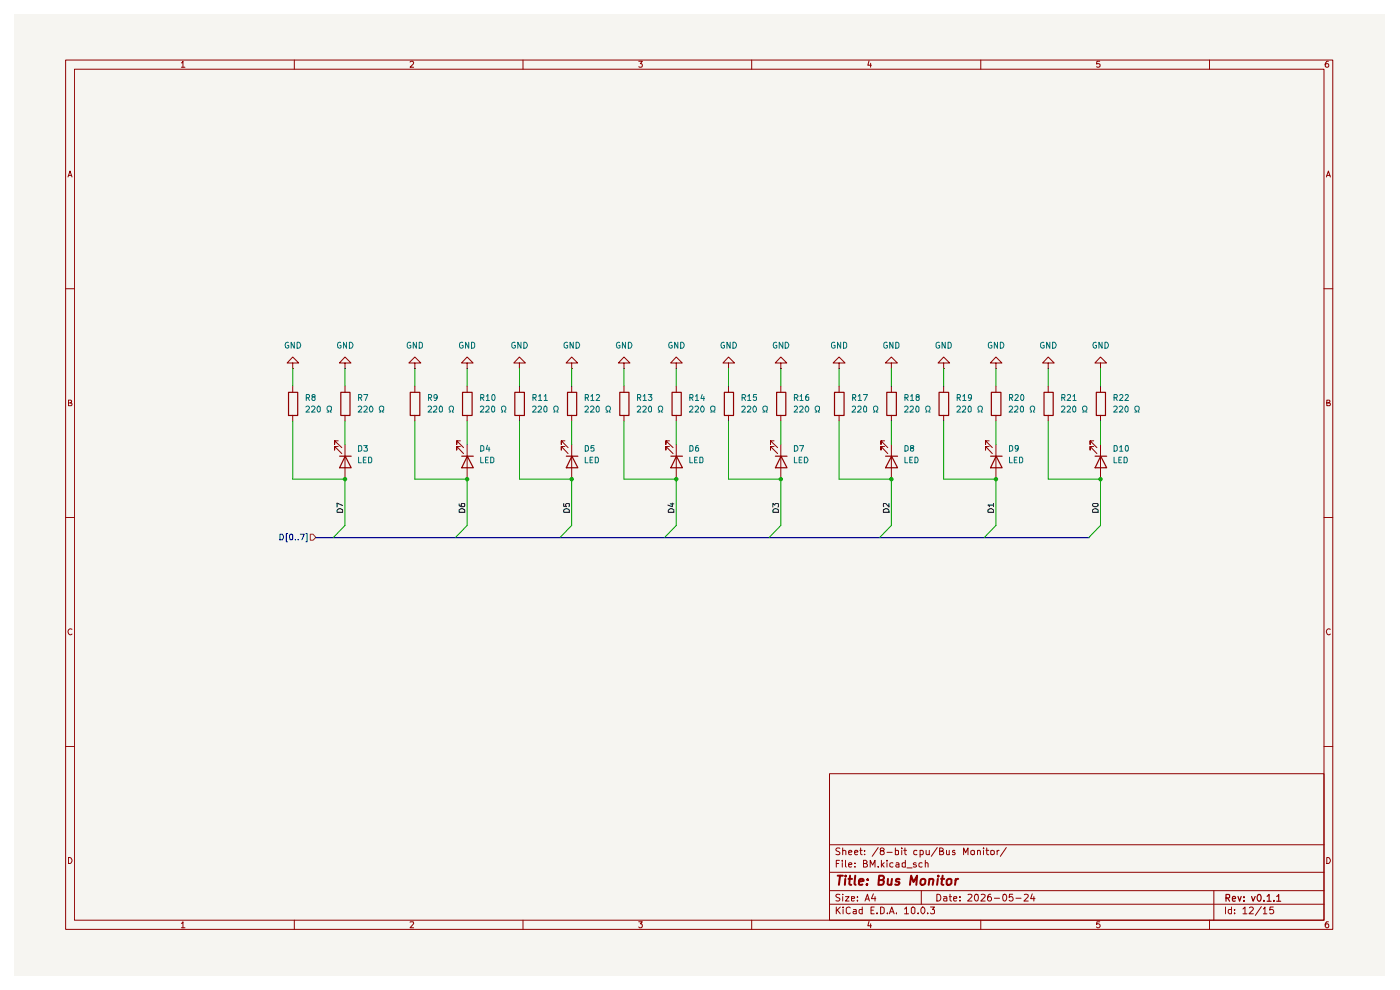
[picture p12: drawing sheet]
<svg xmlns="http://www.w3.org/2000/svg" width="297mm" height="210mm" viewBox="0 0 297 210" stroke-linecap="round" stroke-linejoin="round" font-family="sans-serif">
<path d="M3 3h290.7v203.9h-290.7z" fill="#f6f5f1"/>
<g fill="none" stroke="#8f0000" stroke-width=".21">
<path d="M13.9 12.7h268.8v184.4h-268.8zM15.8 14.7h265.1v180.5h-265.1zM38.5 13.3h.1l.2-.3v1.3M38.5 14.3h.7M62.4 12.7v2M87 13.2l.5-.2 .3 .2-.1 .4-.7 .7h.8M111 12.7v2M135.5 13h.8l-.5 .5 .4 .1v.6h-.7M159.5 12.7v2M184.4 12.9l-.3 .9h.8M184.7 13.4v.9M208.1 12.7v2"/>
<path d="M233.3 13h-.6l-.1 .6h.7v.6h-.7M256.6 12.7v2M281.8 13a.71 .71 0 0 0-.7 .5 .71 .71 0 0 0 .3 .8l.4-.1v-.6l-.4-.1-.3 .3M14.4 37.5l.5-1.2 .4 1.2M14.5 37.2h.7M281.4 37.5l.4-1.2 .4 1.2M281.5 37.2h.6M13.9 61.3h1.9M88 77h1.3l-1.3-1.3-1.3 1.3h1.3v1.2M88 78.2h.1M121.3 77h1.2l-1.2-1.3-1.2 1.3h1.2v1.2M121.3 78.2h.1"/>
<path d="M132.4 77h1.2l-1.2-1.3-1.2 1.3h1.2v1.2M132.4 78.2h.1M200.2 77h1.3l-1.3-1.3-1.2 1.3h1.2v1.2M200.2 78.2h.1M211.3 77h1.3l-1.3-1.3-1.2 1.3h1.2v1.2M211.3 78.2h.1M222.4 77h1.2l-1.2-1.3-1.2 1.3h1.2v1.2M222.4 78.2h.1M233.5 77h1.2l-1.2-1.3-1.2 1.3h1.2v1.2M233.5 78.2h.1M280.9 61.3h1.8M14.5 85.5h.4l.3-.3-.2-.3h-.5v1.2h.6l.2-.5-.4-.1"/>
<path d="M88 81.9v1.3M88 88.1v1.2M119.8 93.5h-.7v.8v-.8l1.4 1.4M119.8 94.7h-.7v.8v-.8l1.4 1.5M121.3 81.9v1.3M121.3 88.1v1.2M121.3 94.3v7.3M132.4 81.9v1.3M132.4 88.1v1.2M200.2 81.9v1.3M200.2 88.1v1.2M209.8 93.5h-.7v.8v-.8l1.4 1.4"/>
<path d="M209.8 94.7h-.7v.8v-.8l1.4 1.5M211.3 81.9v1.3M211.3 88.1v1.2M211.3 94.3v7.3M222.4 81.9v1.3M222.4 88.1v1.2M232 93.5h-.7v.8v-.8l1.4 1.4M232 94.7h-.7v.8v-.8l1.4 1.5M233.5 81.9v1.3M233.5 88.1v1.2M233.5 94.3v7.3M281.5 85.5h.4l.2-.3-.1-.3h-.5v1.2h.6l.1-.5-.3-.1"/>
<path d="M13.9 109.8h1.9M280.9 109.8h1.8M15.3 133.5a.59 .59 0 0 0-.9 .5 .59 .59 0 0 0 .8 .6l.1-.1M282.2 133.5a.59 .59 0 0 0-.8 .5 .59 .59 0 0 0 .7 .6l.1-.1M13.9 158.4h1.9M280.9 158.4h1.8M176 164.1h104.9v31.1h-104.9zM176 179.2h104.9M178.2 180l-.6-.1-.3 .2 .1 .4 .8 .4-.1 .3h-.8M178.8 179.9v1.4M182.6 179.9v1.2l.3 .2M186.3 179.8l-1.3 1.8"/>
<path d="M189.9 179.9v1.4M191.3 179.9v.1M192 179.9v1.2l.3 .2M198.8 179.8l-1.2 1.8M208.7 179.9v.1M209.3 179.9v1.2l.5 .2M213.5 179.8l-1.3 1.8M14.5 181.9a.65 .65 0 0 1 .8 .6 .65 .65 0 0 1-.8 .7zM38.5 195.9l.3-.4v1.3M38.5 196.8h.7M62.4 195.2v1.9M87 195.6l.7-.1 .1 .3-.8 1h.8"/>
<path d="M111 195.2v1.9M135.5 195.5h.8l-.5 .5 .5 .2-.1 .5-.5 .1-.2-.2M159.5 195.2v1.9M176 191.8h104.9M176 188.9h104.9M176 185h104.9M177.4 192.4v1.4M177.4 183.2h.5M177.6 193l.7 .8M178.1 182.5h-.7v1.4M178.2 189.8h-.8l-.1 .3 .8 .4 .1 .4-.3 .2-.6-.1M178.3 192.4l-.9 .8"/>
<path d="M178.7 182.5v.2M178.7 183v.9M178.8 189.7v.1M178.8 180.5l.4-.1 .2 .1v.8M178.8 190.2v.9M178.9 192.4v.2M178.9 192.9v.9M179.4 190.2h.7l-.7 .9h.7M179.4 182.5v1.3l.1 .1M180 183.4l.7-.1-.2-.3-.5 .2v.6l.3 .1 .3-.1M180 180.8l.7-.1-.2-.3-.5 .1v.6l.3 .2 .3-.1M180.4 192.6l-.4-.2-.5 .3 .1 1 .4 .1 .4-.1"/>
<path d="M180.6 190.6l.7-.1-.1-.3h-.6v.8h.6M181.1 192.9h.5v.9M181.3 180.8l.7-.1-.2-.3h-.3l-.2 .1v.6l.2 .2 .4-.1M181.4 183.8v.1M181.4 183.1v.1M181.6 193.2l-.5 .1-.1 .2 .1 .3h.5M181.9 191v.1M181.9 190.2v.2M182.4 180.4h.5M182.9 192.9h-.5l-.2 .7a.45 .45 0 0 0 .7 .2M182.9 192.4v1.4M183.2 183.2l.6-.1 .1-.4-.2-.2h-.5v1.4l.7-.1 .1-.4-.3-.2"/>
<path d="M183.4 181.2v.1M183.4 180.5h.1M183.5 191.1l.5-1.4 .4 1.4M183.7 190.7h.7M184.4 195.4l-.3 1h.8M184.6 183.9v-1.4l.5 1 .5-1v1.4M184.7 196v.8M184.8 193.1h.5M185.3 189.6l-.4 1h.9M185.5 192.4h-.7v1.4h.7M185.6 190.2v.9M186 193.7v.1"/>
<path d="M186.3 183.8v.1M186.8 192.4h.4l.4 .3v.8l-.4 .3h-.4zM187 180.5h-.2l-.1-.3 .1-.2a.48 .48 0 0 1 .8 .2l-.2 .3h-.6a.47 .47 0 0 0 .1 .8 .47 .47 0 0 0 .7-.2l-.1-.5-.3-.1M187 182.5v1.4M187.2 183.4l.4 .5M187.6 183l-.6 .5M188.2 182.5v.2M188.2 183v.9M188.2 180.8h1.1M188.3 193.7v.1M188.7 193.8l.5-1.4 .5 1.4M188.8 193.4h.7"/>
<path d="M189.4 183.1l-.3-.1-.3 .3v.5h.6M189.9 180.5h.7v.7h-.7M190.1 183.1l.4-.1 .2 .2v.7M190.2 193.7v.1M190.7 183.3l-.6 .1-.1 .2 .2 .3 .5-.1M191.3 180.4v.9M191.7 180.4h.6M191.9 192.8l.4-.4v1.4M191.9 193.8h.8M192.1 183.1h-.7v.7h.7M192.1 182.5v1.4M192.4 184.1h1.1"/>
<path d="M193.3 192.7l.4-.3 .4 .3v.9l-.3 .2-.5-.2zM194.3 183.1l-.3-.1-.2 .3v.1l.5 .1 .1 .3-.2 .1-.4-.1M194.5 180.5l-.4-.1-.3 .2 .1 .6h.6M194.8 193.7v.1M195.2 180.5l.4-.1 .3 .2-.1 .6h-.6M195.2 180.4v1.4M195.4 188.9v2.9M195.6 183.1l-.4-.1-.3 .3 .1 .5h.6M195.7 192.4h.2a.8 .8 0 0 1 .3 .8 .8 .8 0 0 1-.5 .6 .89 .89 0 0 1 0-1.4zM196.3 183.1l.4-.1 .2 .2v.7M196.3 182.5v1.4M196.5 180.4v.7l.2 .2 .4-.1"/>
<path d="M196.8 193.7v.1M197.1 180.4v.9M197.4 192.4h.8l-.4 .5 .4 .2v.6l-.2 .1h-.4l-.2-.1M198.7 189.7a.73 .73 0 0 1 .9 .7 .73 .73 0 0 1-.9 .7zM199.3 180.5h.7l.1-.4-.3-.2h-.5v1.4h.6l.2-.1 .1-.4-.4-.3M200.2 190.2h.6l.1 .9M200.8 180.4v.7l.2 .2 .4-.1M200.9 190.5l-.7 .1v.4h.7M201.4 190.2h.5M201.4 180.4v.9M201.5 189.7v1.3l.4 .1M202.3 190.6l.7-.1-.1-.3h-.5l-.1 .2v.6l.2 .1 .4-.1"/>
<path d="M202.6 180.5l-.4-.1-.1 .2v.2h.4l.1 .3-.1 .2-.4-.1M203.7 191v.1M203.7 190.2v.2M204.4 181.3v-1.4l.4 1 .6-1v1.4M205.4 189.8l.5-.1 .3 .4-.9 1h.9M206 180.5h.7v.7h-.7zM206.9 189.8h.5a1.01 1.01 0 0 1-.2 1.3 .87 .87 0 0 1-.3-1.3zM207.4 180.5l.4-.1 .2 .1v.8M207.4 180.4v.9M208.1 195.2v1.9M208.1 189.8h.8l.1 .3-.9 1h.9M208.7 180.4v.9"/>
<path d="M209.2 180.4h.6M210.2 189.7a.57 .57 0 0 0-.7 .6v.6l.3 .2h.3l.2-.2v-.4l-.2-.3h-.3l-.3 .3M210.2 180.5h.7v.7h-.7zM210.9 190.5h1.1M211.5 180.4v.9M212 180.4l-.5 .2M212.8 189.8l.3-.1a.73 .73 0 0 1 .5 .7 .73 .73 0 0 1-.5 .7l-.3-.1-.1-.5zM214.8 189.7h-.6l-.1 .7 .6-.2 .2 .3v.4l-.2 .2-.6-.1M215.5 190.5h1.1M217.3 189.8h.8v.3l-.9 1h.9M219 189.6l-.4 1h1M219.3 190.2v.9"/>
<path d="M233.3 195.5h-.6l-.1 .6 .2-.1h.3l.3 .2v.3l-.3 .3h-.3l-.2-.2M256.6 195.2v1.9M257.5 188.9v6.3M260 192.4v1.4M261.2 192.9h-.5l-.1 .3v.4l.2 .2h.4M261.2 192.4v1.4M261.9 193.7v.1M261.9 192.9v.2M263.7 192.8l.4-.4v1.4M263.7 193.8h.8M265 192.6l.6-.2 .3 .4-.9 1h.9M267.6 192.3l-1.3 1.9"/>
<path d="M268 192.8l.3-.4v1.4M268 193.8h.8M270.1 192.4h-.7v.7l.1-.2 .5 .1 .2 .6-.3 .2h-.4l-.1-.1M281.5 181.9a.65 .65 0 0 1 .7 .6 .65 .65 0 0 1-.7 .7zM281.8 195.5h-.4l-.3 .5v.5l.3 .3 .4-.1v-.7h-.4l-.3 .2"/>
</g>
<g fill="none" stroke="#8f0000" stroke-width=".25">
<path d="M87 83.2h2.1v4.9h-2.1zM120.1 96.8h2.5M120.4 83.2h1.9v4.9h-1.9zM121.3 96.8l1.3 2.4h-2.5zM131.5 83.2h1.9v4.9h-1.9zM199.2 83.2h2v4.9h-2zM210.1 96.8h2.5M210.3 83.2h2v4.9h-2zM211.3 96.8l1.3 2.4h-2.5zM221.5 83.2h1.9v4.9h-1.9zM232.3 96.8h2.5M232.6 83.2h1.9v4.9h-1.9z"/>
<path d="M233.5 96.8l1.3 2.4h-2.5zM260.1 190.5l.7-.1 .1-.6-.8-.1v1.5M260.4 190.5l.5 .7M261.4 190.7l.7-.1-.1-.4h-.5l-.1 .7 .2 .3 .4-.1M262.6 190.2l.4 1 .3-1M263.9 191v.2M263.9 190.2v.2M265.5 190.2l.3 1 .5-1M266.9 189.8l.1-.1a.76 .76 0 0 1 .6 .8 .76 .76 0 0 1-.6 .7 1.01 1.01 0 0 1-.1-1.4zM268.1 191v.2M268.8 190.2l.4-.5v1.5M268.8 191.2h.9"/>
<path d="M270.3 191v.2M270.8 190.2l.5-.5v1.5M270.8 191.2h.9"/>
</g>
<g fill="none" stroke="#8f0000" stroke-width=".42">
<path d="M177.7 185.8h1.1M178.2 185.8l-.2 1.9M179.3 186.4l-.1 1.3M179.4 185.8v.1M180 186.4h.8M180.3 185.8l-.1 1.6 .4 .3M181.4 185.8l-.1 1.6 .2 .3M182.2 187l1-.1-.1-.4a.6 .6 0 0 0-.8 .2v.9h.7M184 187.5l-.1 .2-.1-.1 .2-.1-.1 .2M184.1 186.5v.2M186.4 186.7l.9-.1 .2-.3-.1-.4-.2-.1h-.7l-.2 1.9h.7l.4-.2 .1-.5-.4-.3M188.4 186.4v1.2l.4 .1 .3-.2"/>
<path d="M189.2 186.4l-.1 1.3M190.8 186.5h-.6l-.1 .4a.63 .63 0 0 1 .7 .5l-.3 .3-.6-.1M193 187.7l.3-1.9 .5 1.3 .8-1.3-.2 1.9M195.4 186.6l.3-.2 .6 .2-.1 .9-.4 .2-.5-.2zM197.2 186.6l.2-.2 .5 .1v1.2M197.2 186.4l-.2 1.3M199 186.4l-.2 1.3M199 185.8v.1M199.6 186.4h.7M200 185.8l-.3 1.6 .4 .3M200.8 186.8a.63 .63 0 0 1 1-.2v.8a.63 .63 0 0 1-1 .1zM202.8 186.4l-.2 1.3"/>
<path d="M203.3 186.4l-.6 .4"/>
</g>
<path d="M71.6 108.2a.72 .72 0 0 1 1.1 0v.5h-1.2zM72.7 107.2l-1.2-.5v.9M97.4 108.2l.5-.3 .4 .1 .3 .2v.5h-1.2zM97.4 106.9l.1 .4 .8 .2 .3-.2-.1-.5h-.5l-.2 .2v.2l.3 .3M119.6 108.2l.5-.3 .4 .1 .3 .2v.5h-1.2zM119.6 106.8v.6l.6 .1-.2-.2v-.3l.2-.2h.5v.7M141.9 108.2a.72 .72 0 0 1 1.1 0v.5h-1.2zM142.2 106.9h.8M142.6 106.7v.8l-.9-.4M231.8 108.2l.5-.3 .4 .1 .3 .2v.5h-1.2zM231.9 106.9l.9-.1 .2 .2-.1 .3a.7 .7 0 0 1-1.1-.2z" fill="none" stroke="#0c0c0c" stroke-width=".21"/>
<path d="M65.8 113.3h.6l.6 .7-.6 .6h-.6z" fill="#f6f5f1"/>
<path d="M65.8 113.3h.6l.6 .7-.6 .6h-.6z" fill="none" stroke="#7c6100" stroke-width=".21"/>
<path d="M59.4 113.3h.5l.2 .3 .1 .4-.3 .5h-.5zM61 113.2h-.3v1.7h.3M61.5 113.4l.4-.1 .2 .2v.8l-.2 .2-.4-.1zM62.7 114.4v.1M63.3 114.4v.1M63.7 113.3h.9l-.6 1.2M64.9 113.2h.2v1.7h-.2" fill="none" stroke="#00008f" stroke-width=".21"/>
<g fill="none" stroke="#8f0000" stroke-width=".21">
<path d="M62.1 77h1.3l-1.3-1.3-1.2 1.3h1.2v1.2M62.1 78.2h.1M73.2 77h1.3l-1.3-1.3-1.2 1.3h1.2v1.2M73.2 78.2h.1M99.1 77h1.3l-1.3-1.3-1.2 1.3h1.2v1.2M99.1 78.2h.1M110.2 77h1.3l-1.3-1.3-1.2 1.3h1.2v1.2M110.2 78.2h.1M143.5 77h1.2l-1.2-1.3-1.2 1.3h1.2v1.2M143.5 78.2h.1M154.6 77h1.2l-1.2-1.3-1.2 1.3h1.2v1.2M154.6 78.2h.1"/>
<path d="M165.6 77h1.3l-1.3-1.3-1.1 1.3h1.1v1.2M165.6 78.2h.1M178 77h1.3l-1.3-1.3-1.3 1.3h1.3v1.2M178 78.2h.1M189.1 77h1.3l-1.3-1.3-1.3 1.3h1.3v1.2M189.1 78.2h.1M62.1 81.9v1.3M62.1 88.1v1.2M71.7 93.5h-.7v.8v-.8l1.5 1.4M71.7 94.7h-.7v.8v-.8l1.5 1.5M73.2 81.9v1.3M73.2 88.1v1.2"/>
<path d="M73.2 94.3v7.3M97.7 93.5h-.8v.8v-.8l1.4 1.4M97.7 94.7h-.8v.8v-.8l1.4 1.5M99.1 81.9v1.3M99.1 88.1v1.2M99.1 94.3v7.3M110.2 81.9v1.3M110.2 88.1v1.2M142 93.5h-.7v.8v-.8l1.5 1.4M142 94.7h-.7v.8v-.8l1.5 1.5M143.5 81.9v1.3M143.5 88.1v1.2"/>
<path d="M143.5 94.3v7.3M154.6 81.9v1.3M154.6 88.1v1.2M164.2 93.5h-.8v.8v-.8l1.6 1.4M164.2 94.7h-.8v.8v-.8l1.6 1.5M165.6 81.9v1.3M165.6 88.1v1.2M165.6 94.3v7.3M178 81.9v1.3M178 88.1v1.2M187.7 93.5h-.8v.8v-.8l1.4 1.4M187.7 94.7h-.8v.8v-.8l1.4 1.5"/>
<path d="M189.1 81.9v1.3M189.1 88.1v1.2M189.1 94.3v7.3"/>
</g>
<g fill="none" stroke="#8f0000" stroke-width=".25">
<path d="M61.2 83.2h2v4.9h-2zM72 96.8h2.5M72.3 83.2h1.9v4.9h-1.9zM73.2 96.8l1.3 2.4h-2.5zM98 96.8h2.4M98.1 83.2h2.1v4.9h-2.1zM99.1 96.8l1.3 2.4h-2.4zM109.2 83.2h2v4.9h-2zM142.3 96.8h2.5M142.6 83.2h1.9v4.9h-1.9zM143.5 96.8l1.3 2.4h-2.5zM153.7 83.2h1.9v4.9h-1.9z"/>
<path d="M164.5 96.8h2.5M164.8 83.2h1.9v4.9h-1.9zM165.7 96.8l1.3 2.4h-2.5zM177 83.2h2.1v4.9h-2.1zM187.9 96.8h2.5M188.1 83.2h2.1v4.9h-2.1zM189.1 96.8l1.3 2.4h-2.5z"/>
</g>
<path d="M164 107.6v-.8l.4 .3 .1-.3h.6v.8M164 108.2a.72 .72 0 0 1 1.1 0v.5h-1.1zM187.4 108.2a.66 .66 0 0 1 .8-.3 .66 .66 0 0 1 .4 .8h-1.2zM188.6 106.8v.8l-.7-.8-.5 .1 .1 .6M209.6 108.2l.5-.3 .4 .1 .3 .2v.5h-1.2zM210.8 107.1h-1.2l.3 .4M210.8 106.8v.7" fill="none" stroke="#0c0c0c" stroke-width=".21"/>
<path d="M67.1 114h163.9" fill="none" stroke="#00008f" stroke-width=".25"/>
<g fill="none" stroke="#00a000" stroke-width=".21">
<path d="M62.1 78.2v3.7M73.2 78.2v3.7M88 78.2v3.7M99.1 78.2v3.7M110.2 78.2v3.7M121.3 78.2v3.7M132.4 78.2v3.7M143.5 78.2v3.7M154.6 78.2v3.7M165.6 78.2v3.7M178 78.2v3.7M189.1 78.2v3.7"/>
<path d="M200.2 78.2v3.7M211.3 78.2v3.7M222.4 78.2v3.7M233.5 78.2v3.7M62.1 89.3v12.3h11.1v9.9l-2.5 2.5M73.2 89.3v5M88 89.3v12.3h11.1v9.9l-2.5 2.5M99.1 89.3v5M110.2 89.3v12.3h11.1v9.9l-2.5 2.5M121.3 89.3v5M132.4 89.3v12.3h11.1v9.9l-2.5 2.5M143.5 89.3v5"/>
<path d="M154.6 89.3v12.3h11v9.9l-2.4 2.5M165.6 89.3v5M178 89.3v12.3h11.1v9.9l-2.5 2.5M189.1 89.3v5M200.2 89.3v12.3h11.1v9.9l-2.5 2.5M211.3 89.3v5M222.4 89.3v12.3h11.1v9.9l-2.5 2.5M233.5 89.3v5"/>
</g>
<g fill="#00a000">
<circle cx="233.5" cy="101.6" r=".47"/>
<circle cx="211.3" cy="101.6" r=".47"/>
<circle cx="121.3" cy="101.6" r=".47"/>
<circle cx="143.5" cy="101.6" r=".47"/>
<circle cx="99.1" cy="101.6" r=".47"/>
<circle cx="73.2" cy="101.6" r=".47"/>
<circle cx="189.1" cy="101.6" r=".47"/>
<circle cx="165.6" cy="101.6" r=".47"/>
</g>
<g fill="none" stroke="#006f6f" stroke-width=".21">
<path d="M61.2 72.7l-.1-.1a.64 .64 0 0 0-.6 .6 .64 .64 0 0 0 .5 .7l.3-.2v-.4h-.3M62.4 72.6v1.3l-.6-1.3v1.3M63 72.6a.65 .65 0 0 1 .8 .6 .65 .65 0 0 1-.8 .7zM72.3 72.7l-.1-.1a.64 .64 0 0 0-.6 .6 .64 .64 0 0 0 .5 .7l.2-.2v-.4h-.2M73.5 72.6v1.3l-.6-1.3v1.3M74.1 72.6a.65 .65 0 0 1 .8 .6 .65 .65 0 0 1-.8 .7zM87.1 72.7l-.4-.1-.3 .3v.6l.3 .4 .5-.2v-.4h-.3M88.3 72.6v1.3l-.6-1.3v1.3M88.9 72.6h.4l.3 .3v.6l-.3 .4h-.4zM98.2 72.7h-.5l-.2 .2v.6l.2 .3 .3 .1 .3-.2v-.4h-.3M99.4 72.6v1.3l-.6-1.3v1.3M100 72.6h.4l.3 .3v.6l-.3 .4h-.4z"/>
<path d="M109.3 72.7h-.6l-.1 .2v.6l.1 .3 .4 .1 .2-.2v-.4h-.2M110.5 72.6v1.3l-.7-1.3v1.3M111.1 72.6a.65 .65 0 0 1 .8 .6 .65 .65 0 0 1-.8 .7zM120.3 72.7l-.2-.1-.4 .3v.6l.4 .4 .3-.2v-.4h-.2M121.6 72.6v1.3l-.7-1.3v1.3M122.2 72.6a.65 .65 0 0 1 .8 .6 .65 .65 0 0 1-.8 .7zM131.4 72.7v-.1a.64 .64 0 0 0-.7 .6 .64 .64 0 0 0 .6 .7l.2-.2v-.4h-.2M132.7 72.6v1.3l-.7-1.3v1.3M133.3 72.6a.65 .65 0 0 1 .8 .6 .65 .65 0 0 1-.8 .7zM142.5 72.7l-.1-.1a.64 .64 0 0 0-.6 .6 .64 .64 0 0 0 .6 .7l.2-.2v-.4h-.2M143.8 72.6v1.3l-.7-1.3v1.3M144.4 72.6a.65 .65 0 0 1 .8 .6 .65 .65 0 0 1-.8 .7z"/>
<path d="M153.6 72.7l-.1-.1a.64 .64 0 0 0-.6 .6 .64 .64 0 0 0 .6 .7l.2-.2v-.4h-.2M154.9 72.6v1.3l-.7-1.3v1.3M155.5 72.6a.65 .65 0 0 1 .7 .6 .65 .65 0 0 1-.7 .7zM164.7 72.7l-.1-.1a.64 .64 0 0 0-.6 .6 .64 .64 0 0 0 .5 .7l.3-.2v-.4h-.3M166.1 72.6v1.3l-.8-1.3v1.3M166.6 72.6a.65 .65 0 0 1 .7 .6 .65 .65 0 0 1-.7 .7zM177.1 72.7l-.4-.1-.3 .3v.6l.3 .4 .5-.2v-.4h-.3M178.3 72.6v1.3l-.6-1.3v1.3M178.9 72.6h.4l.3 .3v.6l-.3 .4h-.4zM188.2 72.7l-.4-.1-.3 .3v.6l.3 .4 .5-.2v-.4h-.3M189.4 72.6v1.3l-.6-1.3v1.3M190 72.6h.4l.3 .3v.6l-.3 .4h-.4z"/>
<path d="M199.3 72.7h-.6l-.1 .2v.6l.1 .3 .4 .1 .2-.2v-.4h-.2M200.5 72.6v1.3l-.6-1.3v1.3M201.1 72.6h.4l.3 .3v.6l-.3 .4h-.4zM210.3 72.7h-.5l-.1 .2v.6l.1 .3 .4 .1 .2-.2v-.4h-.2M211.6 72.6v1.3l-.7-1.3v1.3M212.2 72.6a.65 .65 0 0 1 .8 .6 .65 .65 0 0 1-.8 .7zM221.4 72.7l-.2-.1-.4 .3v.6l.4 .4 .3-.2v-.4h-.2M222.7 72.6v1.3l-.7-1.3v1.3M223.3 72.6a.65 .65 0 0 1 .8 .6 .65 .65 0 0 1-.8 .7zM232.5 72.7l-.1-.1a.64 .64 0 0 0-.6 .6 .64 .64 0 0 0 .6 .7l.2-.2v-.4h-.2M233.8 72.6v1.3l-.7-1.3v1.3M234.4 72.6a.65 .65 0 0 1 .8 .6 .65 .65 0 0 1-.8 .7z"/>
<path d="M64.9 86.3l.5-.2 .3 .3-.1 .3-.7 .7h.8M65 84.4h.5l.2-.2v-.3l-.2-.2h-.5v1.3M65.3 84.4l.4 .6M66.1 86.3l.1-.2h.4l.2 .3v.3l-.7 .7h.7M66.4 84.2l-.2-.2v-.2l.5-.1 .1 .4-.4 .1-.2 .2v.3l.2 .3 .4-.2v-.4l-.1-.2M67.4 86.2l.3-.1 .2 .3v.8l-.1 .1a.6 .6 0 0 1-.6-.4 .6 .6 0 0 1 .2-.7zM69.4 87.4h.3v-.2l-.3-.4v-.3l.3-.4 .6 .2v.7l-.2 .2v.2h.2M76 86.3l.5-.2 .2 .3v.3l-.7 .7h.7M76.1 97v1.2h.6M76.1 94.5h.5l.1 .3v.7l-.3 .2h-.3zM76.1 84.4h.5l.1-.2v-.3l-.1-.2h-.5v1.3M76.4 84.4l.3 .6"/>
<path d="M77.1 97.6h.4M77.2 86.3l.1-.2h.4l.2 .3-.1 .3-.6 .7h.7M77.2 94.5h.7l-.4 .4 .4 .2v.5h-.7M77.2 83.7h.8l-.5 1.3M77.7 97h-.6v1.2h.6M78.2 97h.5l.2 .2v.7l-.2 .3h-.5zM78.5 86.2l.2-.1a.68 .68 0 0 1 .4 .7 .68 .68 0 0 1-.4 .6l-.3-.5zM80.5 87.4h.3v-.2l-.3-.4v-.3l.3-.4 .6 .2v.7l-.3 .2v.2h.3M90.8 86.3l.2-.2h.3l.3 .3-.1 .3-.7 .7h.8M90.9 84.4l.6-.1 .1-.4-.7-.2v1.3M91.1 84.4l.5 .6M92 86.3l.2-.2h.3l.2 .2v.4l-.8 .7h.8"/>
<path d="M92.7 84.2v.2h-.6l.1-.6 .3-.1 .2 .2a.85 .85 0 0 1-.3 1.1h-.2M93.4 86.1l.4 .3v.8l-.4 .2a.9 .9 0 0 1 0-1.3zM95.3 87.4h.2v-.2a.59 .59 0 0 1 0-1l.4-.1 .2 .2a.6 .6 0 0 1-.1 .9v.2h.2M101.9 86.3l.2-.2h.3l.3 .3-.1 .3-.7 .7h.8M102 97v1.2h.6M102 94.5h.4l.3 .3v.7l-.5 .2h-.2zM102 84.4l.6-.1 .1-.4-.7-.2v1.3M102.2 84.4l.5 .6M103 97.6h.4M103.1 86.3l.1-.2h.4l.2 .2v.4l-.8 .7h.8M103.2 84l.3-.3v1.3M103.2 85h.6"/>
<path d="M103.4 94.4l-.2 .9h.7M103.6 97h-.6v1.2h.6M103.8 94.9v.8M104.1 97h.4l.3 .2v.7l-.3 .3h-.4zM104.3 86.3l.4-.2 .2 .3v.8l-.2 .2-.4-.1zM104.6 83.7a.68 .68 0 0 1 .4 .6 .68 .68 0 0 1-.4 .7l-.3-.3v-.8zM106.4 87.4h.2v-.2a.59 .59 0 0 1-.1-1l.5-.1 .2 .2a.6 .6 0 0 1-.1 .9v.2h.2M113 86.3l.2-.2h.3l.2 .3v.3l-.7 .7h.7M113.1 84.4h.5l.1-.2v-.3l-.1-.2h-.5v1.3M113.3 84.4l.4 .6M114.2 86.3l.1-.2h.4l.1 .2v.4l-.7 .7h.7M114.3 84l.3-.3v1.3"/>
<path d="M114.3 85h.6M115.4 86.3l.4-.2 .2 .3v.8l-.2 .2-.4-.1zM115.4 84l.4-.3v1.3M115.4 85h.7M117.5 87.4h.2v-.2a.59 .59 0 0 1-.1-1l.5-.1 .2 .2a.6 .6 0 0 1-.2 .9v.2h.3M124.1 86.3l.1-.2h.4l.2 .3v.3l-.7 .7h.7M124.2 97v1.2h.6M124.2 94.5h.5l.1 .3v.7l-.3 .2h-.3zM124.2 84.4h.5l.1-.2v-.3l-.1-.2h-.5v1.3M124.5 84.4l.3 .6M125.2 97.6h.4M125.3 86.3l.1-.2h.4l.2 .3-.1 .3-.6 .7h.7"/>
<path d="M125.3 84l.4-.3v1.3M125.3 85h.7M125.8 97h-.6v1.2h.6M126 94.5h-.6l-.1 .6 .2-.2 .4 .1 .1 .6h-.7M126.3 97h.5l.2 .2v.7l-.2 .3h-.5zM126.5 86.3l.4-.2 .2 .3v.8l-.2 .2-.4-.1zM126.5 83.9l.5-.2 .2 .3-.8 1h.8M128.6 87.4h.3v-.2l-.3-.4v-.5l.3-.2 .5 .2a.6 .6 0 0 1-.2 .9v.2h.3M135.2 86.3l.1-.2h.4l.2 .3-.1 .3-.6 .7h.7M135.2 84.4h.6l.1-.2v-.3l-.1-.2h-.6v1.3M135.6 84.4l.3 .6M136.4 86.3l.1-.2h.4l.2 .3-.1 .3-.6 .7h.7"/>
<path d="M136.4 84l.4-.3v1.3M136.4 85h.7M137.5 83.7h.8l-.4 .5h.3v.7l-.5 .1-.2-.2M137.7 86.2l.3-.1 .2 .3v.8l-.2 .1a.6 .6 0 0 1-.5-.4 .6 .6 0 0 1 .2-.7zM139.7 87.4h.3v-.2l-.3-.4v-.5l.3-.2 .5 .2a.6 .6 0 0 1-.2 .9v.2h.3M146.3 86.3l.5-.2 .2 .3-.1 .3-.6 .7h.7M146.3 97v1.2h.6M146.3 94.5h.5l.2 .3v.7l-.3 .2h-.4zM146.3 84.4h.5l.2-.2v-.3l-.2-.2h-.5v1.3M146.7 84.4l.3 .6M147.4 97.6h.4M147.4 86.3l.2-.2h.3l.3 .3-.1 .3-.7 .7h.8"/>
<path d="M147.5 84l.4-.3v1.3M147.5 85h.7M147.9 97h-.5v1.2h.5M148.1 94.5l-.4 .1-.2 .9 .3 .2 .4-.1v-.5l-.2-.2-.4 .1-.1 .2M148.5 97h.5l.1 .2v.7l-.1 .3h-.5zM148.8 86.2l.2-.1a.68 .68 0 0 1 .4 .7 .68 .68 0 0 1-.4 .6l-.4-.5zM149 83.7l-.3 .8h.8M149.3 84.1v.9M150.7 87.4h.4v-.2l-.4-.4v-.3l.4-.4 .6 .2v.7l-.3 .2v.2h.3M157.3 86.3l.6-.2 .2 .3-.1 .3-.7 .7h.8M157.4 84.4h.5l.3-.5-.3-.2h-.5v1.3M157.8 84.4l.4 .6"/>
<path d="M158.5 86.3l.2-.2h.3l.3 .3-.1 .3-.7 .7h.8M158.6 84l.4-.3v1.3M158.6 85h.7M159.9 86.2l.2-.1a.68 .68 0 0 1 .4 .7 .68 .68 0 0 1-.4 .6l-.4-.5zM160.5 83.7h-.6l-.1 .6 .6-.1 .1 .6-.3 .2-.4-.2M161.8 87.4h.4v-.2l-.4-.4v-.3l.4-.4 .6 .2v.7l-.3 .2v.2h.3M168.5 86.3l.4-.2 .3 .4-.8 .9h.8M168.5 97v1.2h.6M168.5 84.4h.5l.3-.5-.3-.2h-.5v1.3M168.5 94.5h.5a.66 .66 0 0 1 .2 .8 .66 .66 0 0 1-.7 .4zM168.9 84.4l.4 .6M169.5 97.6h.5"/>
<path d="M169.6 86.3l.2-.2h.3l.3 .3-.1 .3-.7 .7h.8M169.6 94.5h.9l-.5 1.2M169.7 84l.3-.3v1.3M169.7 85h.7M170.1 97h-.6v1.2h.6M170.6 97h.5l.2 .2 .1 .5-.3 .5h-.5zM171 86.2a.6 .6 0 0 1 .7 .5 .6 .6 0 0 1-.6 .7l-.3-.5zM171.5 83.7h-.3a.93 .93 0 0 0-.2 1.2l.4 .1 .2-.2v-.5l-.6-.1-.1 .2M172.9 87.4h.4v-.2l-.4-.4v-.3l.4-.4 .6 .2v.7l-.3 .2v.2h.3M180.8 86.3l.2-.2h.3l.2 .2v.4l-.8 .7h.8M180.9 84.4l.6-.1v-.5l-.6-.1v1.3M181.1 84.4l.5 .6"/>
<path d="M182 86.3l.2-.2h.3l.2 .2v.4l-.8 .7h.8M182.1 84l.3-.3v1.3M182.1 85h.6M183.2 83.7h.8l-.6 1.3M183.4 86.1l.4 .3v.8l-.4 .2a.9 .9 0 0 1 0-1.3zM185.3 87.4h.2v-.2a.59 .59 0 0 1 0-1l.4-.1 .2 .2 .1 .5-.3 .4v.2h.3M191.9 86.3l.2-.2h.3l.3 .3-.1 .3-.7 .7h.8M192 97v1.2h.6M192 84.4l.6-.1 .1-.4-.7-.2v1.3M192 94.5h.4l.3 .3v.7l-.5 .2h-.2zM192.2 84.4l.5 .6M193 97.6h.4"/>
<path d="M193.1 86.3l.1-.2h.4l.2 .2v.4l-.8 .7h.8M193.2 84l.3-.3v1.3M193.2 85h.6M193.4 95l-.2-.1v-.3l.6-.1a.44 .44 0 0 1-.1 .5 .44 .44 0 0 1-.5 .1v.5a.35 .35 0 0 0 .6 0 .35 .35 0 0 0-.2-.6M193.6 97h-.6v1.2h.6M194.1 97a.66 .66 0 0 1 .6 .4 .66 .66 0 0 1-.2 .8h-.4zM194.5 86.1l.4 .3v.8l-.4 .2a.9 .9 0 0 1 0-1.3zM194.5 84.2l-.2-.1v-.2l.2-.2 .4 .1v.4h-.4l-.2 .2v.4l.2 .2h.3l.2-.3-.1-.4-.1-.1M196.4 87.4h.2v-.2a.59 .59 0 0 1-.1-1l.5-.1 .2 .2a.6 .6 0 0 1-.1 .9v.2h.2M203 86.3l.2-.2h.3l.2 .3v.3l-.7 .7h.7M203.1 84.4l.6-.1v-.4l-.6-.2v1.3M203.3 84.4l.4 .6"/>
<path d="M204.2 86.3l.1-.2h.4l.1 .2v.4l-.7 .7h.7M204.3 84l.3-.3v1.3M204.3 85h.6M205.6 86.1l.4 .3v.8l-.4 .2a.9 .9 0 0 1 0-1.3zM206.1 84.2l-.1 .2h-.6v-.5l.2-.2 .4 .2a.85 .85 0 0 1-.2 1.1h-.3M207.5 87.4h.2v-.2a.59 .59 0 0 1-.1-1l.5-.1 .2 .2a.6 .6 0 0 1-.2 .9v.2h.3M214.1 86.3l.1-.2h.4l.2 .3v.3l-.7 .7h.7M214.2 97v1.2h.6M214.2 84.4h.5l.1-.2v-.3l-.1-.2h-.5v1.3M214.2 94.5h.5l.1 .3v.7l-.1 .1-.5 .1zM214.4 84.4l.4 .6M215.2 97.6h.4"/>
<path d="M215.3 86.3l.1-.2h.4l.1 .2v.4l-.7 .7h.7M215.3 83.9l.5-.2 .2 .3-.7 1h.7M215.8 97h-.6v1.2h.6M216 95l-.2 .3-.4-.1v-.7h.5l.1 .2-.1 .9-.5 .1M216.3 97h.5l.2 .2v.7l-.2 .3h-.5zM216.5 86.3l.4-.2 .2 .3v.8l-.2 .2-.4-.1zM216.8 83.7a.68 .68 0 0 1 .4 .6 .68 .68 0 0 1-.4 .7l-.3-.3v-.8zM218.6 87.4h.2v-.2a.59 .59 0 0 1-.1-1l.5-.1 .2 .2a.6 .6 0 0 1-.2 .9v.2h.3M225.2 86.3l.1-.2h.4l.2 .3-.1 .3-.6 .7h.7M225.3 84.4h.5l.1-.2v-.3l-.1-.2h-.5v1.3M225.6 84.4l.3 .6M226.4 86.3l.1-.2h.4l.2 .3-.1 .3-.6 .7h.7"/>
<path d="M226.4 83.9l.2-.2 .4 .1 .1 .4-.7 .8h.7M227.6 84l.4-.3v1.3M227.6 85h.7M227.7 86.2l.3-.1 .2 .3v.8l-.2 .2-.4-.1-.1-.6zM229.7 87.4h.3v-.2l-.3-.4v-.5l.3-.2 .5 .2a.6 .6 0 0 1-.2 .9v.2h.3M236.3 86.3l.1-.2h.4l.2 .3-.1 .3-.6 .7h.7M236.3 97v1.2h.6M236.3 94.5h.5l.2 .3v.7l-.3 .2h-.4zM236.3 84.4h.5l.2-.2v-.3l-.2-.2h-.5v1.3M236.7 84.4l.3 .6M237.4 97.6h.4M237.4 86.3l.2-.2h.4l.2 .3-.1 .3-.7 .7h.8"/>
<path d="M237.5 94.9l.4-.4v1.2M237.5 83.9l.2-.2h.3l.2 .2v.3l-.8 .8h.8M237.5 95.7h.7M238 97h-.6v1.2h.6M238.5 97h.5l.1 .2v.7l-.1 .3h-.5zM238.7 83.9l.4-.2 .3 .3-.8 1h.8M238.8 86.2l.3-.1 .2 .3v.8l-.2 .1a.6 .6 0 0 1-.5-.4 .6 .6 0 0 1 .2-.7zM238.8 94.6l.4-.1a.86 .86 0 0 1-.1 1.2l-.3-.1zM240.7 87.4h.4v-.2l-.4-.4 .1-.5 .3-.2 .5 .2a.6 .6 0 0 1-.2 .9v.2h.3"/>
</g>
</svg>
